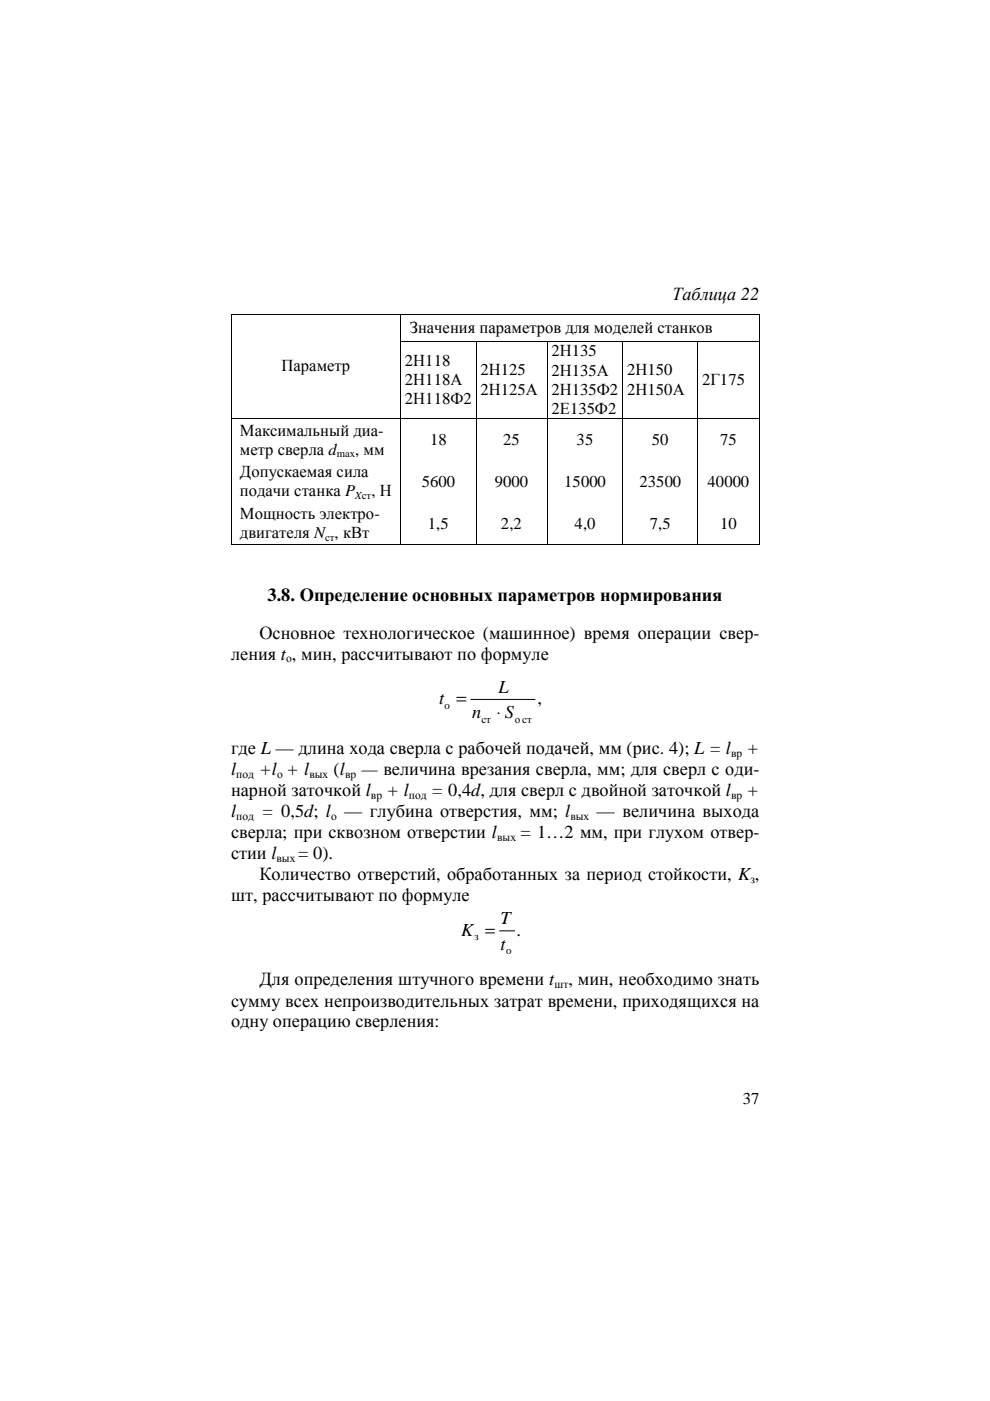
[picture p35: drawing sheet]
<svg xmlns="http://www.w3.org/2000/svg" width="210mm" height="297mm" viewBox="0 0 210 297" stroke-linecap="round" stroke-linejoin="round" font-family="sans-serif">
<defs><g id="words">
<g font-size="3.9">
<text x="142.5" y="63.5">Таблица 22</text>
<text x="56.7" y="127.5">3.8. Определение основных параметров нормирования</text>
<text x="55" y="135.4">Основное технологическое (машинное) время операции свер-</text>
<text x="49" y="139.9">ления t , мин, рассчитывают по формуле</text>
<text x="93.1" y="149.3">t =</text>
<text x="105.7" y="146.9">L</text>
<text x="114" y="149.3">,</text>
<text x="100.1" y="152.3">n</text>
<text x="105.3" y="152.3">⋅ S</text>
<text x="49" y="159.9">где L — длина хода сверла с рабочей подачей, мм (рис. 4); L = l</text>
<text x="158.4" y="159.9">+</text>
<text x="49" y="164.3">l</text>
<text x="55" y="164.3">+l + l</text>
<text x="70.7" y="164.3">(l</text>
<text x="76.7" y="164.3">— величина врезания сверла, мм; для сверл с оди-</text>
<text x="49" y="173.2">l</text>
<text x="49" y="168.8">нарной заточкой l</text>
<text x="55.5" y="173.2">= 0,5d; l</text>
<text x="73" y="173.2">— глубина отверстия, мм; l</text>
<text x="82" y="168.8">+ l</text>
<text x="91.4" y="168.8">= 0,4d, для сверл с двойной заточкой l</text>
<text x="126.5" y="173.2">— величина выхода</text>
<text x="158.4" y="168.8">+</text>
<text x="49" y="177.7">сверла; при сквозном отверстии l</text>
<text x="110.4" y="177.7">= 1…2 мм, при глухом отвер-</text>
<text x="49" y="182.2">стии l</text>
<text x="63.2" y="182.2">= 0).</text>
<text x="49" y="191.1">шт, рассчитывают по формуле</text>
<text x="55" y="186.6">Количество отверстий, обработанных за период стойкости, K ,</text>
<text x="106.1" y="196">T</text>
<text x="97.7" y="198.4">K =</text>
<text x="106.1" y="201.4">t</text>
<text x="109.5" y="198.4">.</text>
<text x="55" y="208.9">Для определения штучного времени t</text>
<text x="120.5" y="208.9">, мин, необходимо знать</text>
<text x="49" y="213.4">сумму всех непроизводительных затрат времени, приходящихся на</text>
<text x="49" y="217.8">одну операцию сверления:</text>
</g>
<g font-size="3.5">
<text x="86.9" y="70.7">Значения параметров для моделей станков</text>
<text x="85.9" y="77.6">2Н118</text>
<text x="116.9" y="75.6">2Н135</text>
<text x="59.7" y="78.7">Параметр</text>
<text x="85.9" y="81.7">2Н118А</text>
<text x="101.9" y="79.6">2Н125</text>
<text x="101.9" y="83.7">2Н125А</text>
<text x="116.9" y="83.7">2Н135Ф2</text>
<text x="116.9" y="79.6">2Н135А</text>
<text x="133" y="79.6">2Н150</text>
<text x="133" y="83.7">2Н150А</text>
<text x="148.8" y="81.6">2Г175</text>
<text x="85.9" y="85.7">2Н118Ф2</text>
<text x="116.9" y="87.8">2Е135Ф2</text>
<text x="50.9" y="92.4">Максимальный диа-</text>
<text x="91.2" y="94.4">18</text>
<text x="106.7" y="94.4">25</text>
<text x="122.3" y="94.4">35</text>
<text x="138.2" y="94.4">50</text>
<text x="152.7" y="94.4">75</text>
<text x="50.9" y="96.4">метр сверла d</text>
<text x="50.9" y="101.2">Допускаемая сила</text>
<text x="75.3" y="96.4">, мм</text>
<text x="50.9" y="105.2">подачи станка P</text>
<text x="78.7" y="105.2">, Н</text>
<text x="89.4" y="103.2">5600</text>
<text x="104.9" y="103.2">9000</text>
<text x="119.6" y="103.2">15000</text>
<text x="135.6" y="103.2">23500</text>
<text x="150" y="103.2">40000</text>
<text x="50.9" y="110">Мощность электро-</text>
<text x="90.7" y="112.1">1,5</text>
<text x="106.2" y="112.1">2,2</text>
<text x="121.8" y="112.1">4,0</text>
<text x="137.8" y="112.1">7,5</text>
<text x="152.7" y="112.1">10</text>
<text x="50.9" y="114.1">двигателя N , кВт</text>
<text x="157.5" y="234.1">37</text>
</g>
<g font-size="2.4">
<text x="60.7" y="140.4">о</text>
<text x="155" y="160.4">вр</text>
<text x="50.1" y="164.8">под</text>
<text x="58.8" y="164.8">о</text>
<text x="65.6" y="164.8">вых</text>
<text x="73.2" y="164.8">вр</text>
<text x="50.1" y="173.8">под</text>
<text x="70.2" y="173.8">о</text>
<text x="78.7" y="169.3">вр</text>
<text x="86.7" y="169.3">под</text>
<text x="120.9" y="173.8">вых</text>
<text x="155" y="169.3">вр</text>
<text x="105.4" y="178.2">вых</text>
<text x="58.6" y="182.7">вых</text>
<text x="159.1" y="187.2">з</text>
<text x="117.6" y="209.5">шт</text>
</g>
<g font-size="2.3">
<text x="71.4" y="97">max</text>
<text x="75.3" y="105.8">Xст</text>
<text x="68.9" y="114.6">ст</text>
<text x="94.3" y="150.3">o</text>
<text x="102.1" y="153.3">ст</text>
<text x="109.1" y="153.3">о ст</text>
<text x="100.6" y="199.3">з</text>
<text x="107.3" y="202.4">o</text>
</g>
</g></defs>
<g fill="#000">
<path d="M48.9 66.6h.2v.2h-.2zM48.9 72.2h.2v.2h-.2zM84.9 66.6h.1v.2h-.1zM84.9 72.2h.1v.2h-.1zM100.9 72.2h.1v.2h-.1zM115.9 72.2h.2v.2h-.2zM132 72.2h.2v.2h-.2zM147.9 72.2h.1v.2h-.1zM160.9 66.6h.2v.2h-.2zM160.9 72.2h.2v.2h-.2zM48.9 88.6h.2v.2h-.2zM84.9 88.6h.1v.2h-.1z"/>
<path d="M100.9 88.6h.1v.2h-.1zM115.9 88.6h.2v.2h-.2zM132 88.6h.2v.2h-.2zM147.9 88.6h.1v.2h-.1zM160.9 88.6h.2v.2h-.2zM48.9 115.3h.2v.1h-.2zM84.9 115.3h.1v.1h-.1zM100.9 115.3h.1v.1h-.1zM115.9 115.3h.2v.1h-.2zM132 115.3h.2v.1h-.2zM147.9 115.3h.1v.1h-.1zM160.9 115.3h.2v.1h-.2z"/>
</g>
<g fill="none" stroke="#000" stroke-width=".21">
<path d="M49 66.8v5.4M49 72.4v16.2M49.1 66.7h35.8M85 66.8v5.4M85 72.4v16.2M85 66.7h75.9M85 72.3h15.9M101 72.4v16.2M101 72.3h14.9M116 72.4v16.2M116.1 72.3h15.9M132.1 72.4v16.2"/>
<path d="M132.2 72.3h15.7M148 72.4v16.2M148 72.3h12.9M161 66.8v5.4M161 72.4v16.2M49 88.8v26.5M49.1 88.7h35.8M85 88.8v26.5M85 88.7h15.9M101 88.8v26.5M101 88.7h14.9M116 88.8v26.5"/>
<path d="M116.1 88.7h15.9M132.1 88.8v26.5M132.2 88.7h15.7M148 88.8v26.5M148 88.7h12.9M161 88.8v26.5M49.1 115.4h35.8M85 115.4h15.9M101 115.4h14.9M116.1 115.4h15.9M132.2 115.4h15.7M148 115.4h12.9"/>
<path d="M99.8 148.3h13.7M105.9 197.4h3.2"/>
</g>
<use href="#words"/>
</svg>
